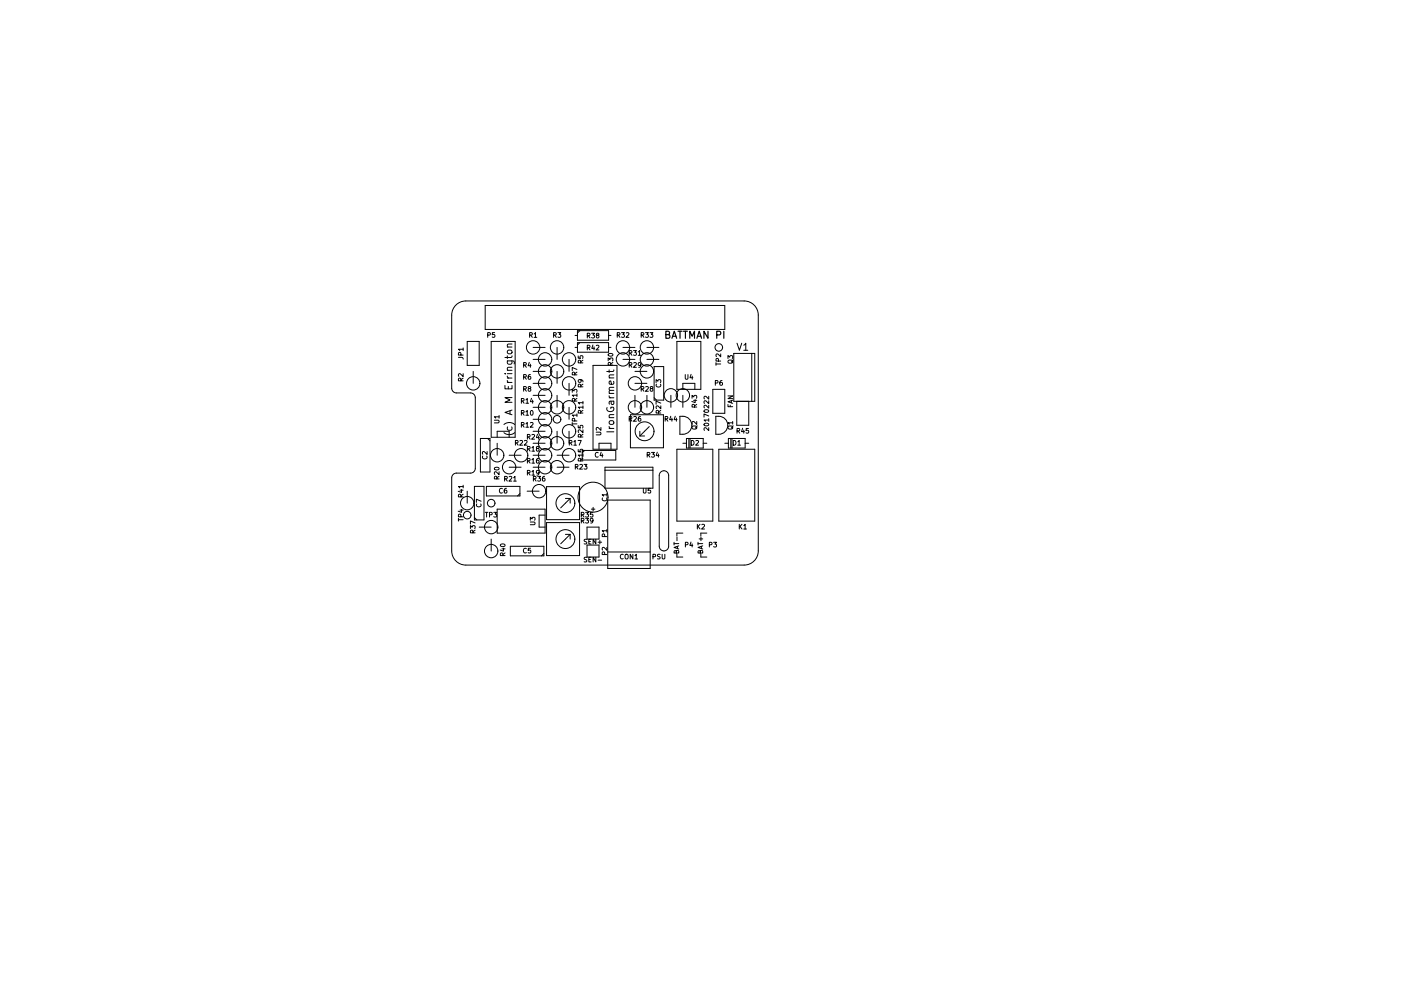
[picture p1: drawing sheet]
<svg xmlns="http://www.w3.org/2000/svg" width="297mm" height="210mm" viewBox="0 0 297 210" stroke-linecap="round" stroke-linejoin="round" font-family="sans-serif">
<g fill="none" stroke="#000" stroke-width=".21">
<path d="M96.4 64.9a2.99 2.99 0 0 1 2.4-1.1h59a3 3 0 0 1 3 3v50a3 3 0 0 1-3 3h-59a3 3 0 0 1-3-3v-15.5a1 1 0 0 1 1-1h3a1 1 0 0 0 1-1v-15a1 1 0 0 0-1-1h-3a1 1 0 0 1-1-1v-15.5v-.7zM97.2 75.8h.9l.1 .3M97.7 75.3v-.5h-.4l-.1 .5h1M98.2 74h-1l.3 .3M98.2 79.2v.6l-.7-.6-.3 .2 .1 .4M98.2 73.8v.5M99.1 72.4h2.5v5.1h-2.5zM100.3 78.7v2.6M102.9 64.8h50.8v5.1h-50.8zM103.4 71h.5v-.4l-.5-.1v1M104.1 72.4h5.1v20.3h-5.1zM104.9 70.5h-.5v.5h.4l.1 .4h-.5"/>
<path d="M107.1 79.2h.1M107.6 79.7l.2 .5M107.6 76.5h1.2l.3 .3-.1 .4M107.6 79.2h1M107.6 78.5h1M107.6 75.4v.6M107.6 73.6h1M107.6 76.5v.4l.2 .3 .7-.1v-.6M107.7 74.3h.7l.2 .2-.1 .4-.2 .1-.6-.1-.1-.2zM108.6 77.9h-1v.4l.1 .2M108.6 75.4l-.3 .4h-1.2M108.6 72.9l-1 .1v.4l.1 .2"/>
<path d="M111 77.4h.5v-.4l-.5-.1v1M111 79.9h.5v-.4l-.5-.1v1M111.3 77.4l.3 .5M111.3 79.9l.3 .5M112.2 76.8l-.2 .7h.6M112.3 71h.5v-.4l-.5-.1v1M112.5 79.4l-.5 .3v.5l.2 .2 .3-.1v-.5h-.3l-.2 .2M112.5 77.2v.7M112.5 71l.4 .5M113 73.7h2.6M113 78.7h2.6M113 76.2h2.6"/>
<path d="M113.2 70.8l.3-.3v1M113.2 71.5h.6M117.4 71h.4l.1-.4-.5-.1v1M117.6 71l.3 .5M118.1 73.7v2.5M118.1 78.7v2.6M118.3 70.5h.6l-.3 .4 .2 .1v.4h-.5M120.7 76.2v2.5M121.8 79.5v-.5h-.4l-.1 .5h1M121.9 73.7h.5M121.9 71.1h.5M122.3 78.3l-1-.4v.7"/>
<path d="M122.3 78.9l-.5 .3M122.4 70.1h6.6v2h-6.6zM122.4 72.6h6.6v2.1h-6.6zM122.6 75.5v.4l.5 .1-.1-.5h.5v.5M122.9 72.6l-.5 .6M122.9 70.1l-.5 .5M123.1 76.9v-.4l-.4-.1-.1 .5h1M123.6 76.4l-.5 .3M124.5 73.7h.5v-.4l-.5-.1v1M124.5 71.2l.5-.1v-.4h-.5v1M124.8 73.7l.3 .5M124.8 71.2l.3 .5"/>
<path d="M125.4 70.7h.6l-.3 .3 .3 .1v.5h-.6M125.7 73.1l-.2 .8h.6M125.7 77.5h5.1v17.8h-5.1zM125.9 73.5v.7M126.4 73.3l.4-.1 .2 .3-.6 .7h.6M126.6 71.1l-.1-.4h.4v.3l-.5 .3 .2 .4 .4-.2-.2-.4M128.9 76.5v-.6l.4 .3 .1-.3h.4v.6M129 73.7h.5M129 71.1h.5M129 75a.48 .48 0 0 1 .6-.1 .48 .48 0 0 1 .3 .5 .49 .49 0 0 1-.6 .2 .49 .49 0 0 1-.3-.5zM129.1 78.4v.6M129.5 77.4l-.1-.5h-.4l-.1 .5h1"/>
<path d="M129.9 76.8l-.4 .4M130.1 79.5l-.9 .1-.1 .3 .2 .2M130.1 78.4l-.2 .4h-1.3M130.9 71h.4l.1-.4-.5-.1v1M131.1 71l.3 .5M131.8 70.5h.6l-.3 .4 .2 .1v.4h-.5M132.1 73.7h2.5M132.1 76.2h2.5M132.8 70.6l.4-.1 .1 .3-.6 .7h.6M133.4 77.4h.5v-.4l-.5-.1v1M133.4 74.9l.5-.1v-.4l-.5-.1v1M133.6 77.4l.4 .5"/>
<path d="M133.6 74.9l.4 .4M134.3 74.3h.6l-.3 .4 .3 .1v.4h-.6M134.4 77l.3-.1 .2 .3-.6 .7h.6M134.6 78.7h2.6M135.3 74.6l.3-.3v1M135.3 75.3h.6M135.9 77.3l-.2 .2-.3-.1v-.4l.3-.1 .2 .2-.1 .5-.4 .3M135.9 71h.5l.1-.4-.6-.1v1M136.2 71l.3 .5M136.9 70.5h.6l-.4 .4 .3 .1v.4h-.5M137.2 73.7h2.5M137.2 76.2h2.5"/>
<path d="M137.8 70.5h.6l-.3 .4 .3 .1v.4h-.6M138.7 77.7h2v7.1h-2zM143.5 72.4h5.1v10.2h-5.1zM145.3 79.4v.8l.2 .2 .4-.2v-.8M146.5 79.4l-.2 .7h.6M146.8 79.7v.7M151.8 76.9v.6M151.8 77.2h1M152.3 76.6v-.5l-.4-.1-.1 .6h1M152.8 75v.7l-.7-.7-.3 .2 .1 .4M154.3 76v-.6l.4 .3 .1-.3h.4v.6M154.4 76.5l.3-.2 .5 .1 .1 .4-.3 .2h-.5z"/>
<path d="M155.4 76.3l-.3 .5M155.6 74.9h4.4v10.2h-4.4zM156.3 72.8l.5 1.5 .5-1.5M157.7 73.2l.4-.4v1.5M157.7 74.3h.9M159.4 74.9v10.2M97.7 80.7v-.4l-.4-.1-.1 .5h1M98.2 80.2l-.5 .3M101.9 93h2v7.1h-2zM102.4 96.7a.44 .44 0 0 0 .4 .6 .44 .44 0 0 0 .4-.6M103.3 95.7v.7l-.7-.7-.3 .2 .1 .4M103.4 93l.5 .5"/>
<path d="M104.8 89.1h.8l.2 .2-.2 .4h-.8M104.9 99.2a.48 .48 0 0 1 .6-.2 .48 .48 0 0 1 .3 .5 .49 .49 0 0 1-.6 .2 .49 .49 0 0 1-.3-.5zM105.4 92.7v-1.3h2.6v1.3M105.4 94v2.5M105.8 88.4h-1l.3 .3M105.8 88.1v.6M106.8 91.7a1.72 1.72 0 0 0 2.3 0M106.8 90a1.72 1.72 0 0 1 2.3 0M107.1 81.7v.7h1.5v-.7M107.6 80.7l.2 .4M107.6 80.2h1M107.6 81.1h1"/>
<path d="M107.6 90.5v.4l.2 .3 .7-.1v-.6M107.8 81.9v.5M108 96.5h2.5M108 99.1h2.5M108.1 87.1v.7M108.6 86.9l-1.5 .5 1.5 .5M108.6 84.3h-1.5l1 .5-1 .5h1.5M109.3 93.9h.5v-.4l-.5-.1v1M109.5 93.9l.3 .5M110.2 93.5l.4-.1 .2 .3-.6 .7h.6M110.5 85h.5l.1-.4-.6-.1v1M110.5 90.1h.5l.1-.4-.6-.1v1"/>
<path d="M110.5 87.6l.5-.1 .1-.4-.6-.1v1M110.8 85l.3 .5M110.8 90.1l.3 .5M110.8 87.6l.3 .4M111 82.5l.5-.1v-.4h-.5v1M111.2 93.5l.4-.1 .2 .3-.7 .7h.7M111.3 82.5l.3 .5M111.5 84.8l.3-.3v1M111.5 89.9l.3-.3v1M111.5 87.3l.3-.3v1M111.5 85.5h.6M111.5 90.6h.6"/>
<path d="M111.5 88h.6M111.8 95.2l.5-.1v-.4h-.5v1M111.8 97.7h.5v-.4l-.5-.1v1M111.8 92.6h.5v-.4l-.5-.1v1M112.1 95.2l.3 .5M112.1 97.7l.3 .5M112.1 92.6l.3 .5M112.2 82.4l-.2-.4h.5v.3l-.5 .3 .2 .4 .3-.2-.1-.4M112.5 89.7l.3-.1 .2 .3-.6 .7h.6M112.5 87.1l.2-.1a.49 .49 0 0 1 .3 .6 .49 .49 0 0 1-.4 .4l-.1-.3zM112.7 84.4l-.2 .8h.6M112.8 94.9l.3-.2v1"/>
<path d="M112.8 97.5l.3-.3v1M112.8 92.2l.3-.1 .2 .3-.6 .7h.6M112.8 95.7h.5M112.8 98.2h.5M112.9 84.8v.7M113 94h2.6M113 91.4h2.6M113 81.3h2.6M113 96.5h2.6M113 99.1h2.6M113 83.8h2.6M113 88.9h2.6"/>
<path d="M113 86.4h2.6M113.9 95.1l-.1-.4h.4v.3l-.5 .3 .2 .4 .4-.2-.2-.4M114 92.1l-.3 .7h.6M114.2 97.2l-.4 .2-.1 .6 .2 .2 .3-.1v-.5h-.3l-.2 .2M114.2 92.4v.7M118.1 96.5h2.6M118.1 99.1h2.6M118.1 83.8v2.6M118.1 91.4v2.6M120.7 81.3v2.5M120.7 86.4v2.5M120.7 91.4v2.6"/>
<path d="M120.7 93.9h.5v-.4l-.5-.1v1M120.9 93.9l.4 .5M121.3 83.2v-.6l.4 .3 .1-.3h.4v.6M121.3 89.6v.6M121.3 89.9h1M121.7 93.7l.2-.3v1M121.7 94.4h.5M121.8 85v-.4l-.4-.1-.1 .5h1M121.8 89.3v-.5l-.4-.1-.1 .6h1M122 99l.5-.1v-.3l-.5-.1v1M122.2 99l.3 .5M122.3 83.8h-1l.3 .3"/>
<path d="M122.3 88h-1l.3 .3M122.3 84.5l-.5 .3M122.3 83.5v.6M122.3 87.7v.6M122.6 93.4h.6l-.4 1M122.6 95.3v.5h.5l-.1-.4 .5-.1v.5M122.6 90.2v.5h.5l-.1-.4 .5-.1v.5M122.9 98.6l.4-.1 .2 .3-.6 .7h.6M123 80.5l.2 .2v.3h-.5l-.1-.3 .2-.2h.6l.2 .5M123.1 97.7v-.4l-.4-.1-.1 .5h1M123.1 87.6v-.5h-.4l-.1 .5h1M123.1 82v-.5h-.4l-.1 .5h1"/>
<path d="M123.1 92.7v-.5l-.4-.1-.1 .6h1M123.4 95.5h7.2v2h-7.2zM123.6 96.5h-1l.3 .3M123.6 86.3h-1l.3 .3M123.6 85.4h-1l.3 .3M123.6 91.1v.6l-.7-.6-.3 .2 .1 .4M123.6 97.2l-.5 .3M123.6 85.1v.6M123.6 86.1v.5M123.6 96.2v.6M123.6 87l-.5 .3M123.6 81.4l-.5 .4"/>
<path d="M123.6 92.1l-.5 .3M123.8 98.5h.7l-.4 .3 .3 .1v.5h-.6M124 95.5l-.6 .5M126.4 91.6h.8l.2 .2-.2 .4h-.8M126.8 96a.45 .45 0 0 0-.6 .4 .45 .45 0 0 0 .6 .4M127 95.3v-1.3h2.5v1.3M127.4 90.6v.6l-.7-.6-.3 .2 .1 .4M127.5 95.9l-.3 .7h.6M127.7 96.3v.6M128.3 99.1h10.1v4.4h-10.1zM128.3 99.7h10.1M128.6 91.6h1.5"/>
<path d="M128.7 86.4a.7 .7 0 0 0 .7 .9 .7 .7 0 0 0 .7-.9l-.6-.1v.3M129.1 90.4l.3 .4M129.1 83.9l.3 .4M129.1 90.8h1M129.1 88.6h1M129.1 84.3h1M129.1 83.4h1M129.1 80.1h1M129.2 89.3l.7-.1 .2 .1v.4l-.2 .3h-.5l-.3-.3zM129.5 85.1l.1 .5 .2 .2 .3-.2v-.5M130.1 80.8v.5l-.2 .2-.7-.1v-.6h.3l.1 .7M130.1 87.9l-.9 .1-.1 .3 .2 .3"/>
<path d="M130.1 85.1h-.9v.6M130.1 82.8h-.9l-.1 .4 .2 .2M130.1 82.1l-.9 .1-.1 .4 .3 .2M133.4 88.8h.5v-.4l-.5-.1v1M133.6 88.8l.4 .5M133.7 87.9h7v7h-7zM134.4 88.4l.3-.1 .2 .3-.6 .7h.6M134.6 81.3h2.6M134.6 83.8v2.6M135.7 91.4v1M135.7 92.4h1M135.8 88.3l-.4 .2-.1 .6 .2 .2 .3-.1v-.5h-.3l-.2 .2"/>
<path d="M135.9 82.5l.5-.1 .1-.4h-.6v1M136.2 82.5l.3 .5M136.9 82h.4l.2 .2-.6 .8h.6M137.2 83.8v2.6M137.2 96.4h.5v-.4l-.5-.1v1M137.5 96.4l.3 .5M137.7 90.4l-2 2M138 82.4l-.1-.4h.4l.1 .3-.5 .3 .1 .4 .4-.2-.2-.4M138.1 95.9h.6l-.3 .4 .3 .1v.4h-.6M138.7 84.3l.5 .5M139.1 81.1v-.6l.4 .3 .1-.3h.4v.6M139.2 81.4a.44 .44 0 0 0 .4 .7 .44 .44 0 0 0 .4-.7"/>
<path d="M139.4 95.9l-.3 .7h.6M139.6 96.3v.6M139.6 87.6v-.5h-.4l-.1 .5h1M140.1 86.1v.6l-.7-.6-.3 .1 .1 .4M140.1 85.5l-1-.4v.6M140.1 87l-.5 .3M141 88.8h.5v-.4l-.5-.1v1M141.3 88.8l.3 .5M142.2 88.3l-.2 .7h.6M142.2 83.8v2.6M142.5 88.6v.7M143.2 88.3l-.3 .7h.6"/>
<path d="M143.4 88.6v.7M143.5 95.3h7.6v15.2h-7.6zM144.1 88.3a1.98 1.98 0 0 1 2.6 1.9 1.98 1.98 0 0 1-2.6 1.9zM144.8 94h.7M144.8 82.6v-1.3h2.5v1.3M144.8 83.8v2.6M145.5 93h3.6v2h-3.6zM146.1 93v2M146.3 93v2M146.6 93.4a.51 .51 0 0 1 .6 .5 .51 .51 0 0 1-.6 .5zM146.7 84.4v-.6l.4 .4 .1-.3h.4v.5M146.8 90.5l.3-.2 .5 .1 .1 .3-.3 .3-.5-.1z"/>
<path d="M147.1 84.9h.6M147.2 86.3v-.5h-.4l-.1 .5h1M147.4 84.7v.7l-.7-.3M147.5 93.5l.4-.1 .2 .3-.6 .7h.6M147.7 89.4v.6l-.7-.6-.3 .2 .1 .3M147.7 85.7l-.5 .4M147.8 90.3l-.3 .5M149.1 94h.8M149.4 89.8a.48 .48 0 0 1 .5-.1 .48 .48 0 0 1 .3 .5 .49 .49 0 0 1-.5 .2 .49 .49 0 0 1-.4-.5zM149.4 87a.48 .48 0 0 1 .5-.2 .48 .48 0 0 1 .3 .5 .49 .49 0 0 1-.5 .2 .49 .49 0 0 1-.4-.5zM150.3 90.7v.6l-.7-.6-.3 .2 .1 .3M150.3 89.1h-1l.3 .2"/>
<path d="M150.3 88.2l-1-.4v.6M150.3 85.9v.6l-.7-.6-.3 .2 .1 .4M150.3 85v.6l-.7-.6-.3 .2 .1 .3M150.3 84v.6l-.7-.6-.3 .2 .1 .4M150.3 88.8v.5M151.1 82.6h2.6v5h-2.6zM151.7 81.2h.4l.1-.4-.5-.1v1M151.8 88.3a1.98 1.98 0 0 1 2.5 1.9 1.98 1.98 0 0 1-2.5 1.9zM152.4 95.3h7.6v15.2h-7.6zM153.1 80.7l-.4 .2-.1 .6 .2 .2 .3-.1v-.5h-.3l-.2 .2M153.7 94h.7M154.3 85.8v.4h1"/>
<path d="M154.3 83.9h1l-1 .6h1M154.4 90.5l.3-.2 .5 .1 .1 .3-.3 .3-.5-.1zM154.4 93h3.6v2h-3.6zM154.8 85.9v.3M154.9 93v2M155.1 84.9v.5M155.2 93v2M155.3 84.9l-1 .3 1 .3M155.3 89.6h-1l.3 .3M155.3 89.4v.5M155.4 90.3l-.3 .5M155.5 93.4a.51 .51 0 0 1 .5 .5 .51 .51 0 0 1-.5 .5z"/>
<path d="M156.2 85.1v5.1h2.6v-5.1M156.3 91.4l.4-.1 .1-.4-.5-.1v1M156.4 93.7l.3-.3v1M156.4 94.4h.6M156.5 91.4l.3 .4M157.5 90.8l-.3 .7h.6M157.7 91.2v.6M158 94h.8M158.7 90.8h-.5v.5h.4l.1 .4h-.5M97.2 110.2h1M97.2 109.9v.6M97.5 103.9h.7"/>
<path d="M97.5 108.1h.7M97.7 105.4v-.5l-.4-.1-.1 .6h1M97.7 109.6v-.5h-.4l-.1 .5h1M97.9 103.8v.6l-.8-.2M97.9 108v.6l-.8-.2M98.2 103.2h-1l.3 .2M98.2 104.8l-.5 .3M98.2 102.9v.5M99.1 104.1v2.6M99.7 112.1v-.6l.4 .3 .1-.3h.4v.6M100.3 113l-.1-.5h-.4l-.1 .5h1M100.6 103.1h2v7.1h-2z"/>
<path d="M100.6 109.7l.5 .5M100.7 110.9l-1-.4v.6M100.7 112.4l-.4 .3M101.1 106.8a.44 .44 0 0 0 .4 .7 .44 .44 0 0 0 .4-.7M101.6 111.8h2.5M102 106.3l-1-.5v.7M102.9 108.6h.5M103.1 103.1h7.1v2.1h-7.1zM103.2 108.6v1M103.8 109.1h.5v-.4l-.5-.1v1M104.1 114.3v2.5M104.7 108.6h.6l-.3 .4 .3 .1v.4h-.6"/>
<path d="M105.3 101.5v-.4l-.4-.1-.1 .5h1M105.4 108h10.2v5h-10.2zM105.8 100v.6l-.7-.6-.3 .2 .1 .4M105.8 101l-.5 .3M106.2 115.4a.48 .48 0 0 1 .5-.1 .48 .48 0 0 1 .3 .5 .49 .49 0 0 1-.5 .2 .49 .49 0 0 1-.4-.5zM106.4 116.4h.7M106.5 103.6a.45 .45 0 0 0-.6 .4 .45 .45 0 0 0 .6 .5M106.6 117.8v-.5h-.4l-.1 .5h1M106.8 116.2v.6l-.8-.2M107 101.5h.5v-.4l-.5-.1v1M107.1 117.2l-.5 .4M107.2 101.5l.4 .5"/>
<path d="M107.4 103.5l-.5 .3v.6l.2 .2 .3-.1v-.5l-.3-.1-.2 .2M107.9 101.1l.4-.1 .2 .3-.6 .7h.6M108.2 115.8h7.1v2.1h-7.1zM108.9 101.3l.3-.3v1M108.9 102h.6M110.2 104.6l-.5 .6M111.6 116.3a.44 .44 0 0 0-.6 .4 .44 .44 0 0 0 .6 .4M111.8 104.1h2.5M111.8 100.3l.5-.1v-.4l-.5-.1v1M112.1 100.3l.3 .4M112.4 110.7h.8l.2 .2-.2 .4h-.8M112.4 110.3v-.6l.4 .3 .1-.3h.4v.6"/>
<path d="M112.5 116.2h-.5v.5h.5v.4h-.5M112.8 100l.3-.3v1M112.8 100.7h.5M113.1 101.5h.5v-.4l-.5-.1v1M113.3 101.5l.4 .5M114 101h.6l-.3 .4 .3 .1v.4h-.6M114.3 100.2l-.2 .2-.3-.1v-.5l.3-.1 .2 .2-.1 .6-.4 .2M115.3 117.3l-.5 .6M115.5 101l-.5 .2v.6l.2 .2 .3-.1v-.5h-.3l-.2 .2M115.6 109.2h-1.3v2.6h1.3M115.9 103.2h7v7h-7zM115.9 110.8h7v7h-7z"/>
<path d="M119.9 105.7h1M119.9 113.3h1M120.9 105.7v1M120.9 113.3v1M120.9 105.7l-2 2M120.9 113.3l-2 2M123.2 109.1h.5l.1-.4-.6-.1v1M123.2 110.4h.5l.1-.4-.6-.1v1M123.5 109.1l.3 .5M123.5 110.4l.3 .5M124.2 108.6h.6l-.4 .4 .3 .1v.4h-.5M124.2 109.9h.6l-.4 .4 .3 .1v.4h-.5"/>
<path d="M124.4 118.2h-.5a.42 .42 0 0 0 .5 .6l-.1 .3h-.5M124.4 114.4h-.5a.42 .42 0 0 0 .5 .6l-.1 .3h-.5M124.5 115.6h2.5v2.5h-2.5zM124.5 111.8h2.5v2.5h-2.5zM124.8 118.6h.4M124.8 114.8h.4M125.3 118.1h-.5v1h.5M125.3 114.3h-.5v1h.5M125.4 108h.7M125.7 108.6h-.5v.5h.4l.1 .4h-.5M125.7 110.3l-.2 .2h-.3v-.5l.3-.1 .2 .2v.6l-.5 .2M125.8 107.6v.7"/>
<path d="M126.3 118.1v1l-.5-1v1M126.3 114.3v1l-.5-1v1M126.8 118.8h.8M126.8 115h.8M127.2 114.6v.7M127.8 105.6a.44 .44 0 0 0 .4 .6 .44 .44 0 0 0 .4-.6M128.2 117.6v-.5h-.4l-.1 .5h1M128.2 113.8v-.5l-.4-.1-.1 .6h1M128.7 116.1v.6l-.7-.6-.3 .1 .1 .4M128.7 112.5h-1l.3 .3M128.7 104.9h-1l.3 .3M128.7 104.6v.6"/>
<path d="M128.7 112.2v.6M128.8 117h9.1M128.8 106h9.1v14.5h-9.1zM132.1 117.6a.44 .44 0 0 0-.6 .4 .44 .44 0 0 0 .6 .4M132.7 117.6l.4 .1 .1 .5-.3 .3-.3-.1-.1-.6zM134.2 117.5v1l-.6-1v1M134.6 117.8l.3-.3v1M134.6 118.5h.6M136.4 103.5v.9l.2 .1 .4-.1v-.9M137.9 103.5h-.5v.5h.5v.4h-.5M138.4 118h.5l.1-.4-.6-.1v1M140 117.6h-.6a.42 .42 0 0 0 .5 .5v.4h-.5"/>
<path d="M140.1 100.1a1 1 0 0 1 1.1-.2 1 1 0 0 1 .6 .9v15a1 1 0 0 1-1 1 1 1 0 0 1-1-1v-15zM140.4 117.5v.8l.2 .2 .4-.2v-.8M142.9 115v.5M142.9 115.3h1M143.4 116.9l.2-.2 .3 .2v.4h-1l.1-.5h.3l.1 .5M143.5 117.5v.6h1.3M143.5 113.9v.7M143.6 115.8v.5M143.9 115.7l-1 .4 1 .3M144.8 113h-1.3v.7M145.3 115.5h.5v-.4l-.5-.1v1M146.5 114.9l-.2 .7h.6"/>
<path d="M146.7 115.3v.7M147.9 111.2v1M148 111.6l.4 .6M148 115.3h1M148 115v.5M148.2 114.3h.8M148.4 111.2l-.5 .5M148.5 116.9l.2-.2 .3 .2v.4h-1l.1-.5h.3l.1 .5M148.6 117.5v.6h1.3M148.6 113.9v.7M148.7 115.8v.5M148.8 111.3l.4-.1 .2 .3-.6 .7h.6"/>
<path d="M149 115.7l-1 .4 1 .3M149.9 113h-1.3v.7M150.4 115.5h.5v-.4l-.5-.1v1M151.3 115h.6l-.3 .4 .3 .1v.4h-.6M156.7 111.2v1M156.9 111.6l.4 .6M157.3 111.2l-.6 .5M157.7 111.5l.3-.3v1M157.7 112.2h.6"/>
<circle cx="113" cy="73.7" r="1.42"/>
<circle cx="115.6" cy="78.7" r="1.42"/>
<circle cx="115.6" cy="76.2" r="1.42"/>
<circle cx="118.1" cy="73.7" r="1.42"/>
<circle cx="118.1" cy="78.7" r="1.42"/>
<circle cx="120.6" cy="76.2" r="1.42"/>
<circle cx="132.1" cy="73.7" r="1.42"/>
<circle cx="132.1" cy="76.2" r="1.42"/>
<circle cx="137.2" cy="76.2" r="1.42"/>
<circle cx="137.2" cy="78.7" r="1.42"/>
<circle cx="137.2" cy="73.7" r="1.42"/>
<circle cx="152.4" cy="73.7" r=".8"/>
<circle cx="100.3" cy="81.3" r="1.42"/>
<circle cx="105.4" cy="96.5" r="1.42"/>
<circle cx="107.9" cy="99.1" r="1.42"/>
<circle cx="110.5" cy="96.5" r="1.42"/>
<circle cx="115.6" cy="91.4" r="1.42"/>
<circle cx="115.6" cy="94" r="1.42"/>
<circle cx="115.6" cy="83.8" r="1.42"/>
<circle cx="115.6" cy="88.9" r="1.42"/>
<circle cx="115.6" cy="86.4" r="1.42"/>
<circle cx="115.6" cy="96.5" r="1.42"/>
<circle cx="115.6" cy="81.3" r="1.42"/>
<circle cx="115.6" cy="99.1" r="1.42"/>
<circle cx="118.1" cy="94" r="1.42"/>
<circle cx="118.1" cy="99.1" r="1.42"/>
<circle cx="118.1" cy="86.4" r="1.42"/>
<circle cx="118.1" cy="88.9" r=".8"/>
<circle cx="120.6" cy="96.5" r="1.42"/>
<circle cx="120.6" cy="91.4" r="1.42"/>
<circle cx="120.6" cy="86.4" r="1.42"/>
<circle cx="120.6" cy="81.3" r="1.42"/>
<circle cx="134.6" cy="86.4" r="1.42"/>
<circle cx="134.6" cy="81.3" r="1.42"/>
<circle cx="136.7" cy="91.4" r="2"/>
<circle cx="137.2" cy="86.4" r="1.42"/>
<circle cx="142.2" cy="83.8" r="1.42"/>
<circle cx="144.8" cy="83.8" r="1.42"/>
<circle cx="99.1" cy="106.7" r="1.42"/>
<circle cx="99.1" cy="109.2" r=".8"/>
<circle cx="104.1" cy="111.8" r="1.42"/>
<circle cx="104.1" cy="116.8" r="1.42"/>
<circle cx="104.1" cy="106.7" r=".8"/>
<circle cx="114.3" cy="104.1" r="1.42"/>
<circle cx="119.9" cy="106.7" r="2"/>
<circle cx="119.9" cy="114.3" r="2"/>
<circle cx="125.7" cy="105.4" r="3.2"/>
</g>
<g fill="none" stroke="#000" stroke-width=".25">
<path d="M141.2 70.9h.6l.2-.2-.1-.3-.7-.2v1.5h.5l.3-.1v-.4l-.3-.3M142.5 71.7l.5-1.5 .5 1.5M142.6 71.3h.7M143.7 70.2h.9M144.2 70.2v1.5M144.9 70.2h.8M145.3 70.2v1.5M146.2 71.7v-1.5l.5 1.1 .5-1.1v1.5M147.7 71.7l.5-1.5 .5 1.5M147.9 71.3h.7M150.1 70.2v1.5l-.9-1.5v1.5M152 71l.7-.1 .1-.2-.1-.3-.7-.2v1.5"/>
<path d="M153.5 70.2v1.5"/>
</g>
</svg>
